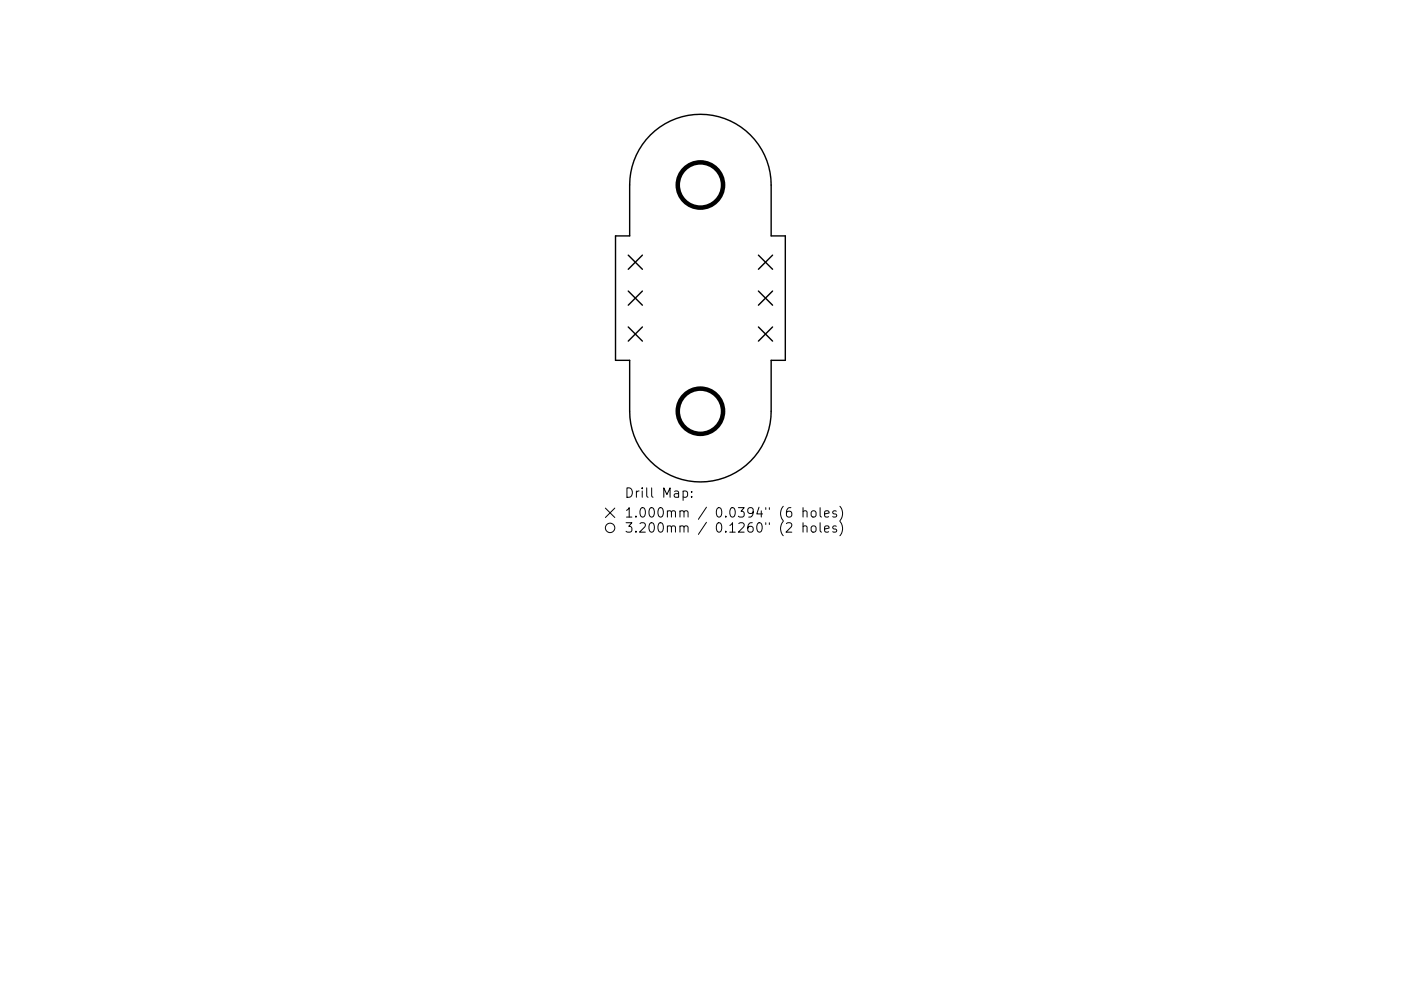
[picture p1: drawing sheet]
<svg xmlns="http://www.w3.org/2000/svg" width="297mm" height="210mm" viewBox="0 0 297 210" stroke-linecap="round" stroke-linejoin="round" font-family="sans-serif">
<defs><g id="words">
<g font-size="2.8">
<text x="132.4" y="105.6">Drill Map:</text>
<text x="132.4" y="109.8">1.000mm / 0.0394&quot; (6 holes)</text>
<text x="132.4" y="113">3.200mm / 0.1260&quot; (2 holes)</text>
</g>
</g></defs>
<g fill="none" stroke="#000" stroke-width=".3">
<path d="M137.9 28.6a15 15 0 0 1 16.3-3.2 15 15 0 0 1 9.3 13.9v10.8h3v26.4h-3v10.8a15 15 0 0 1-15 15 15 15 0 0 1-15-15v-10.8h-3v-26.4h3v-10.8a15 15 0 0 1 4.4-10.7zM133.2 54.1l3 3M136.2 54.1l-3 3M160.8 54.1l3 3M163.8 54.1l-3 3M133.2 61.8l3 3M133.2 69.4l3 3M136.2 61.8l-3 3M136.2 69.4l-3 3M160.8 61.8l3 3M160.8 69.4l3 3M163.8 61.8l-3 3"/>
<path d="M163.8 69.4l-3 3"/>
</g>
<g fill="none" stroke="#000" stroke-width=".96">
<circle cx="148.5" cy="39.3" r="4.8"/>
<circle cx="148.5" cy="87.3" r="4.8"/>
</g>
<g fill="none" stroke="#000" stroke-width=".21">
<path d="M128.4 107.8l2 2M130.4 107.8l-2 2M144.8 104.3l.6-.1 .4 .4v.5l-.2 .3h-.8M146.6 105.3v.2M146.6 104.3v.2M170.3 108.6a.5 .5 0 0 1 .8 .1v1M170.3 111.8a.5 .5 0 0 1 .8 .1v1M170.3 107.7v2M170.3 110.9v2M172.1 108.6a.54 .54 0 0 1 .5-.2 .54 .54 0 0 1 .4 .4v.5a.54 .54 0 0 1-.5 .4 .54 .54 0 0 1-.5-.4zM172.1 111.8a.54 .54 0 0 1 .5-.2 .54 .54 0 0 1 .4 .4v.5a.54 .54 0 0 1-.5 .4 .54 .54 0 0 1-.5-.4zM173.9 107.7v1.7l.3 .3"/>
<path d="M173.9 110.9v1.7l.3 .3M174.8 109l1-.2-.1-.3-.6-.1-.3 .3 .1 .9h.8M174.8 112.2l1-.2-.1-.3-.6-.1-.3 .3 .1 .9h.8M177.3 108.5l-.5-.1-.3 .3 .1 .2 .7 .2v.5h-.8M177.3 111.7l-.5-.1-.3 .3 .1 .2 .7 .2v.5h-.8M178.1 107.4a2.29 2.29 0 0 1 0 3.1M178.1 110.6a2.29 2.29 0 0 1 0 3.1"/>
<circle cx="129.4" cy="112" r="1"/>
</g>
<use href="#words"/>
</svg>
